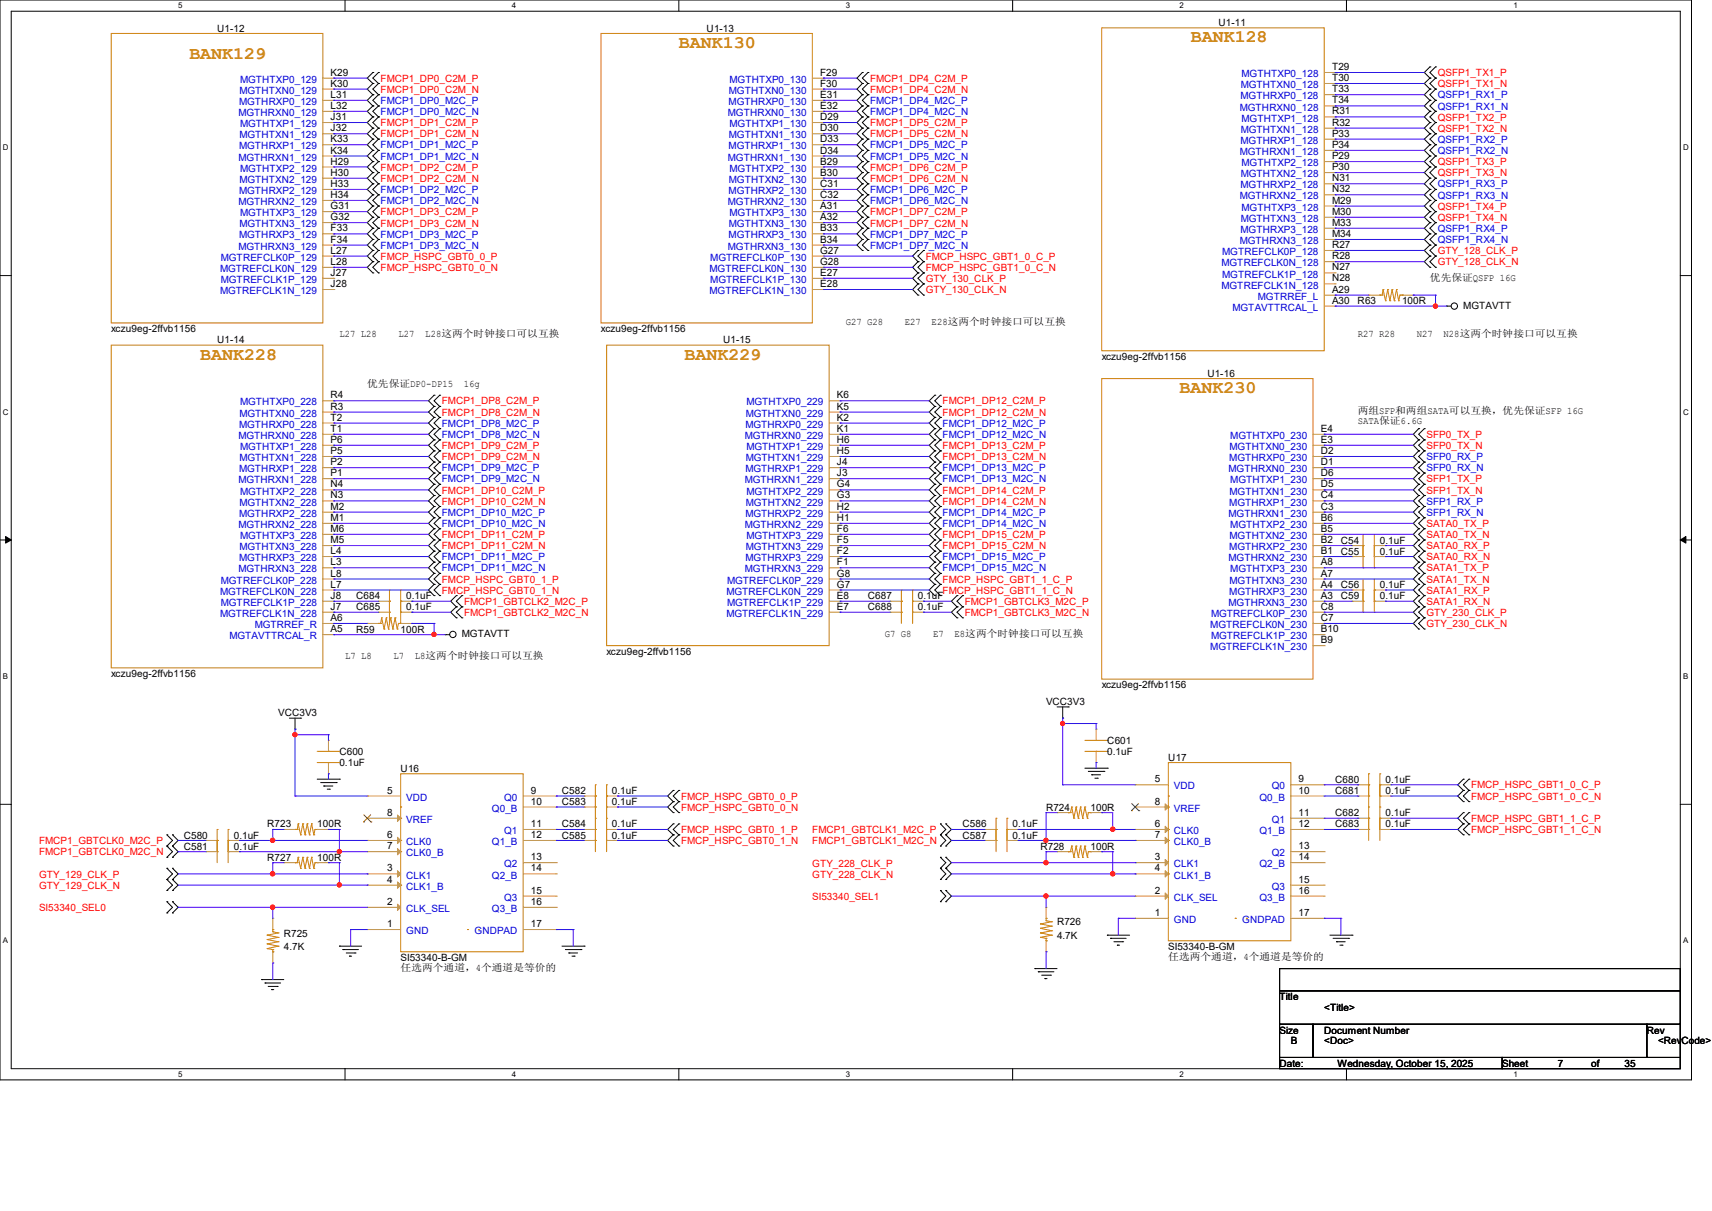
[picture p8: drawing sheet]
<svg xmlns="http://www.w3.org/2000/svg" width="297mm" height="210mm" viewBox="0 0 297 210" stroke-linecap="round" stroke-linejoin="round" font-family="sans-serif">
<defs><g id="words">
<g font-size="3" fill="#cc8006">
<text x="32.8" y="10.3">BANK129</text>
<text x="117.8" y="8.3">BANK130</text>
<text x="206.6" y="7.4">BANK128</text>
<text x="34.8" y="62.4">BANK228</text>
<text x="118.7" y="62.4">BANK229</text>
<text x="204.6" y="68.2">BANK230</text>
</g>
<g font-size="1.7">
<text x="37.7" y="5.5">U1-12</text>
<text x="122.6" y="5.5">U1-13</text>
<text x="211.4" y="4.5">U1-11</text>
<text x="57.4" y="17">L31</text>
<text x="57.4" y="15">K30</text>
<text x="57.4" y="13.1">K29</text>
<text x="142.3" y="17">E31</text>
<text x="142.3" y="15">F30</text>
<text x="142.3" y="13.1">F29</text>
<text x="231.1" y="17.9">T34</text>
<text x="231.1" y="16">T33</text>
<text x="231.1" y="14.1">T30</text>
<text x="231.1" y="12.1">T29</text>
<text x="57.4" y="18.9">L32</text>
<text x="57.4" y="22.8">J32</text>
<text x="57.4" y="20.8">J31</text>
<text x="142.3" y="18.9">E32</text>
<text x="142.3" y="22.8">D30</text>
<text x="142.3" y="20.8">D29</text>
<text x="231.1" y="23.7">P33</text>
<text x="231.1" y="21.8">R32</text>
<text x="231.1" y="19.9">R31</text>
<text x="57.4" y="26.6">K34</text>
<text x="57.4" y="24.7">K33</text>
<text x="57.4" y="28.5">H29</text>
<text x="142.3" y="26.6">D34</text>
<text x="142.3" y="24.7">D33</text>
<text x="142.3" y="28.5">B29</text>
<text x="231.1" y="25.7">P34</text>
<text x="231.1" y="29.5">P30</text>
<text x="231.1" y="27.6">P29</text>
<text x="57.4" y="34.3">H34</text>
<text x="57.4" y="32.4">H33</text>
<text x="57.4" y="30.5">H30</text>
<text x="142.3" y="34.3">C32</text>
<text x="142.3" y="32.4">C31</text>
<text x="142.3" y="30.5">B30</text>
<text x="231.1" y="33.4">N32</text>
<text x="231.1" y="31.5">N31</text>
<text x="231.1" y="35.3">M29</text>
<text x="57.4" y="40.1">F33</text>
<text x="57.4" y="38.2">G32</text>
<text x="57.4" y="36.3">G31</text>
<text x="142.3" y="40.1">B33</text>
<text x="142.3" y="38.2">A32</text>
<text x="142.3" y="36.3">A31</text>
<text x="231.1" y="41.1">M34</text>
<text x="231.1" y="39.2">M33</text>
<text x="231.1" y="37.3">M30</text>
<text x="57.4" y="45.9">L28</text>
<text x="57.4" y="44">L27</text>
<text x="57.4" y="47.8">J27</text>
<text x="57.4" y="42.1">F34</text>
<text x="142.3" y="45.9">G28</text>
<text x="142.3" y="44">G27</text>
<text x="142.3" y="47.8">E27</text>
<text x="142.3" y="42.1">B34</text>
<text x="231.1" y="45">R28</text>
<text x="231.1" y="43">R27</text>
<text x="231.1" y="46.9">N27</text>
<text x="57.4" y="49.8">J28</text>
<text x="142.3" y="49.8">E28</text>
<text x="231.1" y="48.8">N28</text>
<text x="231.1" y="50.8">A29</text>
<text x="231.1" y="52.7">A30</text>
<text x="235.5" y="52.8">R63</text>
<text x="243.2" y="52.8">100R</text>
<text x="248.1" y="48.7">优先保证QSFP 16G</text>
<text x="253.9" y="53.6">MGTAVTT</text>
<text x="19.3" y="57.6">xczu9eg-2ffvb1156</text>
<text x="37.7" y="59.5">U1-14</text>
<text x="58.9" y="58.4">L27 L28</text>
<text x="69.1" y="58.4">L27</text>
<text x="73.8" y="58.4">L28这两个时钟接口可以互换</text>
<text x="104.3" y="57.6">xczu9eg-2ffvb1156</text>
<text x="125.5" y="59.5">U1-15</text>
<text x="146.7" y="56.4">G27 G28</text>
<text x="157" y="56.4">E27</text>
<text x="161.6" y="56.4">E28这两个时钟接口可以互换</text>
<text x="235.5" y="58.4">R27 R28</text>
<text x="245.8" y="58.4">N27</text>
<text x="250.4" y="58.4">N28这两个时钟接口可以互换</text>
<text x="191.1" y="62.4">xczu9eg-2ffvb1156</text>
<text x="209.5" y="65.3">U1-16</text>
<text x="57.4" y="71">R3</text>
<text x="57.4" y="69.1">R4</text>
<text x="63.7" y="67.1">优先保证DP0-DP15</text>
<text x="80.5" y="67.1">16g</text>
<text x="145.2" y="71">K5</text>
<text x="145.2" y="69.1">K6</text>
<text x="235.5" y="71.9">两组SFP和两组SATA可以互换，优先保证SFP 16G</text>
<text x="57.4" y="74.9">T1</text>
<text x="57.4" y="72.9">T2</text>
<text x="57.4" y="76.8">P6</text>
<text x="145.2" y="74.9">K1</text>
<text x="145.2" y="72.9">K2</text>
<text x="145.2" y="76.8">H6</text>
<text x="229.1" y="76.8">E3</text>
<text x="229.1" y="74.9">E4</text>
<text x="235.5" y="73.6">SATA保证6.6G</text>
<text x="57.4" y="82.6">P1</text>
<text x="57.4" y="80.7">P2</text>
<text x="57.4" y="78.7">P5</text>
<text x="145.2" y="82.6">J3</text>
<text x="145.2" y="80.7">J4</text>
<text x="145.2" y="78.7">H5</text>
<text x="229.1" y="80.7">D1</text>
<text x="229.1" y="78.7">D2</text>
<text x="229.1" y="82.6">D6</text>
<text x="57.4" y="88.4">M2</text>
<text x="57.4" y="86.4">N3</text>
<text x="57.4" y="84.5">N4</text>
<text x="145.2" y="88.4">H2</text>
<text x="145.2" y="86.4">G3</text>
<text x="145.2" y="84.5">G4</text>
<text x="229.1" y="88.4">C3</text>
<text x="229.1" y="86.4">C4</text>
<text x="229.1" y="84.5">D5</text>
<text x="57.4" y="90.3">M1</text>
<text x="57.4" y="94.2">M5</text>
<text x="57.4" y="92.2">M6</text>
<text x="145.2" y="90.3">H1</text>
<text x="145.2" y="94.2">F5</text>
<text x="145.2" y="92.2">F6</text>
<text x="229.1" y="94.2">B2</text>
<text x="229.1" y="92.2">B5</text>
<text x="229.1" y="90.3">B6</text>
<text x="232.6" y="94.3">C54</text>
<text x="239.4" y="94.3">0.1uF</text>
<text x="57.4" y="101.9">L7</text>
<text x="57.4" y="100">L8</text>
<text x="57.4" y="98">L3</text>
<text x="57.4" y="96.1">L4</text>
<text x="145.2" y="101.9">G7</text>
<text x="145.2" y="100">G8</text>
<text x="145.2" y="98">F1</text>
<text x="145.2" y="96.1">F2</text>
<text x="229.1" y="96.1">B1</text>
<text x="229.1" y="101.9">A4</text>
<text x="229.1" y="100">A7</text>
<text x="229.1" y="98">A8</text>
<text x="232.6" y="96.2">C55</text>
<text x="239.4" y="96.2">0.1uF</text>
<text x="57.4" y="105.7">J7</text>
<text x="57.4" y="103.8">J8</text>
<text x="57.4" y="107.7">A6</text>
<text x="61.8" y="103.9">C684</text>
<text x="61.8" y="105.9">C685</text>
<text x="70.5" y="103.9">0.1uF</text>
<text x="70.5" y="105.9">0.1uF</text>
<text x="145.2" y="105.7">E7</text>
<text x="145.2" y="103.8">E8</text>
<text x="150.6" y="103.9">C687</text>
<text x="150.6" y="105.9">C688</text>
<text x="159.3" y="103.9">0.1uF</text>
<text x="159.3" y="105.9">0.1uF</text>
<text x="229.1" y="107.7">C7</text>
<text x="229.1" y="105.7">C8</text>
<text x="229.1" y="103.8">A3</text>
<text x="232.6" y="102">C56</text>
<text x="232.6" y="103.9">C59</text>
<text x="239.4" y="102">0.1uF</text>
<text x="239.4" y="103.9">0.1uF</text>
<text x="57.4" y="109.6">A5</text>
<text x="61.8" y="109.7">R59</text>
<text x="69.5" y="109.7">100R</text>
<text x="80.1" y="110.5">MGTAVTT</text>
<text x="105.2" y="113.6">xczu9eg-2ffvb1156</text>
<text x="153.5" y="110.5">G7 G8</text>
<text x="161.9" y="110.5">E7</text>
<text x="165.6" y="110.5">E8这两个时钟接口可以互换</text>
<text x="229.1" y="111.5">B9</text>
<text x="229.1" y="109.6">B10</text>
<text x="19.3" y="117.4">xczu9eg-2ffvb1156</text>
<text x="59.9" y="114.3">L7 L8</text>
<text x="68.2" y="114.3">L7</text>
<text x="72" y="114.3">L8这两个时钟接口可以互换</text>
<text x="191.1" y="119.4">xczu9eg-2ffvb1156</text>
<text x="48.3" y="124.2">VCC3V3</text>
<text x="181.5" y="122.3">VCC3V3</text>
<text x="58.9" y="131">C600</text>
<text x="192.1" y="129">C601</text>
<text x="192.1" y="131">0.1uF</text>
<text x="202.7" y="131.9">U17</text>
<text x="58.9" y="132.9">0.1uF</text>
<text x="67.2" y="137.6">5</text>
<text x="69.5" y="133.9">U16</text>
<text x="92.1" y="137.6">9</text>
<text x="97.5" y="137.7">C582</text>
<text x="106.2" y="137.7">0.1uF</text>
<text x="200.4" y="135.7">5</text>
<text x="225.3" y="135.7">9</text>
<text x="225.3" y="137.6">10</text>
<text x="231.6" y="137.7">C681</text>
<text x="231.6" y="135.8">C680</text>
<text x="240.4" y="137.7">0.1uF</text>
<text x="240.4" y="135.8">0.1uF</text>
<text x="46.4" y="143.5">R723</text>
<text x="55" y="143.5">100R</text>
<text x="67.2" y="141.5">8</text>
<text x="92.1" y="139.5">10</text>
<text x="92.1" y="143.4">11</text>
<text x="97.5" y="143.5">C584</text>
<text x="97.5" y="139.7">C583</text>
<text x="106.2" y="143.5">0.1uF</text>
<text x="106.2" y="139.7">0.1uF</text>
<text x="167" y="143.5">C586</text>
<text x="175.7" y="143.5">0.1uF</text>
<text x="181.5" y="140.6">R724</text>
<text x="189.2" y="140.6">100R</text>
<text x="200.4" y="143.4">6</text>
<text x="200.4" y="139.5">8</text>
<text x="225.3" y="141.5">11</text>
<text x="225.3" y="143.4">12</text>
<text x="231.6" y="141.6">C682</text>
<text x="231.6" y="143.5">C683</text>
<text x="240.4" y="141.6">0.1uF</text>
<text x="240.4" y="143.5">0.1uF</text>
<text x="31.9" y="145.5">C580</text>
<text x="31.9" y="147.4">C581</text>
<text x="40.6" y="145.5">0.1uF</text>
<text x="40.6" y="147.4">0.1uF</text>
<text x="46.4" y="149.3">R727</text>
<text x="55" y="149.3">100R</text>
<text x="67.2" y="145.3">6</text>
<text x="67.2" y="147.3">7</text>
<text x="92.1" y="145.3">12</text>
<text x="92.1" y="149.2">13</text>
<text x="97.5" y="145.5">C585</text>
<text x="106.2" y="145.5">0.1uF</text>
<text x="167" y="145.5">C587</text>
<text x="175.7" y="145.5">0.1uF</text>
<text x="180.5" y="147.4">R728</text>
<text x="189.2" y="147.4">100R</text>
<text x="200.4" y="149.2">3</text>
<text x="200.4" y="145.3">7</text>
<text x="225.3" y="147.3">13</text>
<text x="225.3" y="149.2">14</text>
<text x="67.2" y="151.1">3</text>
<text x="67.2" y="153.1">4</text>
<text x="92.1" y="151.1">14</text>
<text x="92.1" y="155">15</text>
<text x="200.4" y="155">2</text>
<text x="200.4" y="151.1">4</text>
<text x="225.3" y="153.1">15</text>
<text x="225.3" y="155">16</text>
<text x="67.2" y="160.8">1</text>
<text x="67.2" y="156.9">2</text>
<text x="92.1" y="156.9">16</text>
<text x="92.1" y="160.8">17</text>
<text x="183.4" y="160.5">R726</text>
<text x="200.4" y="158.8">1</text>
<text x="225.3" y="158.8">17</text>
<text x="49.2" y="164.8">4.7K</text>
<text x="49.2" y="162.4">R725</text>
<text x="69.5" y="166.7">SI53340-B-GM</text>
<text x="183.4" y="162.8">4.7K</text>
<text x="202.7" y="164.8">SI53340-B-GM</text>
<text x="202.7" y="166.5">任选两个通道，4个通道是等价的</text>
<text x="69.5" y="168.4">任选两个通道，4个通道是等价的</text>
<text x="222" y="173.4">Title</text>
<text x="222" y="179.2">Size</text>
<text x="229.7" y="175.3">&lt;Title&gt;</text>
<text x="229.7" y="179.2">Document Number</text>
<text x="285.7" y="179.2">Rev</text>
<text x="222" y="185">Date:</text>
<text x="223.9" y="181.1">B</text>
<text x="229.7" y="181.1">&lt;Doc&gt;</text>
<text x="232.1" y="185">Wednesday, October 15, 2025</text>
<text x="260.6" y="185">Sheet</text>
<text x="270.2" y="185">7</text>
<text x="276" y="185">of</text>
<text x="281.8" y="185">35</text>
<text x="287.7" y="181.1">&lt;RevCode&gt;</text>
</g>
<g font-size="1.7" fill="#00c">
<text x="41.5" y="16.3">MGTHTXN0_129</text>
<text x="41.7" y="14.4">MGTHTXP0_129</text>
<text x="126.4" y="16.3">MGTHTXN0_130</text>
<text x="126.6" y="14.4">MGTHTXP0_130</text>
<text x="215.2" y="17.2">MGTHRXP0_128</text>
<text x="215.3" y="15.3">MGTHTXN0_128</text>
<text x="215.4" y="13.4">MGTHTXP0_128</text>
<text x="41.4" y="20.1">MGTHRXN0_129</text>
<text x="41.5" y="18.2">MGTHRXP0_129</text>
<text x="41.7" y="22.1">MGTHTXP1_129</text>
<text x="126.3" y="20.1">MGTHRXN0_130</text>
<text x="126.4" y="18.2">MGTHRXP0_130</text>
<text x="126.6" y="22.1">MGTHTXP1_130</text>
<text x="215.1" y="19.2">MGTHRXN0_128</text>
<text x="215.3" y="23">MGTHTXN1_128</text>
<text x="215.4" y="21.1">MGTHTXP1_128</text>
<text x="41.4" y="27.9">MGTHRXN1_129</text>
<text x="41.5" y="25.9">MGTHRXP1_129</text>
<text x="41.5" y="24">MGTHTXN1_129</text>
<text x="41.7" y="29.8">MGTHTXP2_129</text>
<text x="126.3" y="27.9">MGTHRXN1_130</text>
<text x="126.4" y="25.9">MGTHRXP1_130</text>
<text x="126.4" y="24">MGTHTXN1_130</text>
<text x="126.6" y="29.8">MGTHTXP2_130</text>
<text x="215.1" y="26.9">MGTHRXN1_128</text>
<text x="215.2" y="24.9">MGTHRXP1_128</text>
<text x="215.4" y="28.8">MGTHTXP2_128</text>
<text x="41.4" y="35.6">MGTHRXN2_129</text>
<text x="41.5" y="33.7">MGTHRXP2_129</text>
<text x="41.5" y="31.7">MGTHTXN2_129</text>
<text x="126.3" y="35.6">MGTHRXN2_130</text>
<text x="126.4" y="33.7">MGTHRXP2_130</text>
<text x="126.4" y="31.7">MGTHTXN2_130</text>
<text x="215.1" y="34.6">MGTHRXN2_128</text>
<text x="215.2" y="32.7">MGTHRXP2_128</text>
<text x="215.3" y="30.7">MGTHTXN2_128</text>
<text x="41.5" y="41.4">MGTHRXP3_129</text>
<text x="41.5" y="39.4">MGTHTXN3_129</text>
<text x="41.7" y="37.5">MGTHTXP3_129</text>
<text x="126.4" y="41.4">MGTHRXP3_130</text>
<text x="126.4" y="39.4">MGTHTXN3_130</text>
<text x="126.6" y="37.5">MGTHTXP3_130</text>
<text x="215.2" y="40.4">MGTHRXP3_128</text>
<text x="215.3" y="38.5">MGTHTXN3_128</text>
<text x="215.4" y="36.5">MGTHTXP3_128</text>
<text x="38.2" y="47.2">MGTREFCLK0N_129</text>
<text x="38.3" y="45.2">MGTREFCLK0P_129</text>
<text x="41.4" y="43.3">MGTHRXN3_129</text>
<text x="123.1" y="47.2">MGTREFCLK0N_130</text>
<text x="123.2" y="45.2">MGTREFCLK0P_130</text>
<text x="126.3" y="43.3">MGTHRXN3_130</text>
<text x="211.9" y="46.2">MGTREFCLK0N_128</text>
<text x="212" y="44.2">MGTREFCLK0P_128</text>
<text x="215.1" y="42.3">MGTHRXN3_128</text>
<text x="38.2" y="51">MGTREFCLK1N_129</text>
<text x="38.3" y="49.1">MGTREFCLK1P_129</text>
<text x="123.1" y="51">MGTREFCLK1N_130</text>
<text x="123.2" y="49.1">MGTREFCLK1P_130</text>
<text x="211.9" y="50">MGTREFCLK1N_128</text>
<text x="212" y="48.1">MGTREFCLK1P_128</text>
<text x="213.8" y="53.9">MGTAVTTRCAL_L</text>
<text x="218.2" y="52">MGTRREF_L</text>
<text x="41.7" y="70.3">MGTHTXP0_228</text>
<text x="129.5" y="70.3">MGTHTXP0_229</text>
<text x="41.4" y="76.1">MGTHRXN0_228</text>
<text x="41.5" y="74.2">MGTHRXP0_228</text>
<text x="41.5" y="72.3">MGTHTXN0_228</text>
<text x="129.2" y="76.1">MGTHRXN0_229</text>
<text x="129.3" y="74.2">MGTHRXP0_229</text>
<text x="129.4" y="72.3">MGTHTXN0_229</text>
<text x="213.4" y="76.1">MGTHTXP0_230</text>
<text x="41.4" y="83.8">MGTHRXN1_228</text>
<text x="41.5" y="81.9">MGTHRXP1_228</text>
<text x="41.5" y="80">MGTHTXN1_228</text>
<text x="41.7" y="78">MGTHTXP1_228</text>
<text x="129.2" y="83.8">MGTHRXN1_229</text>
<text x="129.3" y="81.9">MGTHRXP1_229</text>
<text x="129.4" y="80">MGTHTXN1_229</text>
<text x="129.5" y="78">MGTHTXP1_229</text>
<text x="213.1" y="81.9">MGTHRXN0_230</text>
<text x="213.3" y="80">MGTHRXP0_230</text>
<text x="213.3" y="78">MGTHTXN0_230</text>
<text x="213.4" y="83.8">MGTHTXP1_230</text>
<text x="41.5" y="89.6">MGTHRXP2_228</text>
<text x="41.5" y="87.7">MGTHTXN2_228</text>
<text x="41.7" y="85.8">MGTHTXP2_228</text>
<text x="129.3" y="89.6">MGTHRXP2_229</text>
<text x="129.4" y="87.7">MGTHTXN2_229</text>
<text x="129.5" y="85.8">MGTHTXP2_229</text>
<text x="213.1" y="89.6">MGTHRXN1_230</text>
<text x="213.3" y="87.7">MGTHRXP1_230</text>
<text x="213.3" y="85.8">MGTHTXN1_230</text>
<text x="41.4" y="91.6">MGTHRXN2_228</text>
<text x="41.5" y="95.4">MGTHTXN3_228</text>
<text x="41.7" y="93.5">MGTHTXP3_228</text>
<text x="129.2" y="91.6">MGTHRXN2_229</text>
<text x="129.4" y="95.4">MGTHTXN3_229</text>
<text x="129.5" y="93.5">MGTHTXP3_229</text>
<text x="213.3" y="95.4">MGTHRXP2_230</text>
<text x="213.3" y="93.5">MGTHTXN2_230</text>
<text x="213.4" y="91.6">MGTHTXP2_230</text>
<text x="38.3" y="101.2">MGTREFCLK0P_228</text>
<text x="41.4" y="99.3">MGTHRXN3_228</text>
<text x="41.5" y="97.3">MGTHRXP3_228</text>
<text x="126.1" y="101.2">MGTREFCLK0P_229</text>
<text x="129.2" y="99.3">MGTHRXN3_229</text>
<text x="129.3" y="97.3">MGTHRXP3_229</text>
<text x="213.1" y="97.3">MGTHRXN2_230</text>
<text x="213.3" y="101.2">MGTHTXN3_230</text>
<text x="213.4" y="99.3">MGTHTXP3_230</text>
<text x="38.2" y="103.1">MGTREFCLK0N_228</text>
<text x="38.2" y="107">MGTREFCLK1N_228</text>
<text x="38.3" y="105.1">MGTREFCLK1P_228</text>
<text x="126" y="103.1">MGTREFCLK0N_229</text>
<text x="126" y="107">MGTREFCLK1N_229</text>
<text x="126.1" y="105.1">MGTREFCLK1P_229</text>
<text x="210.1" y="107">MGTREFCLK0P_230</text>
<text x="213.1" y="105.1">MGTHRXN3_230</text>
<text x="213.3" y="103.1">MGTHRXP3_230</text>
<text x="39.8" y="110.9">MGTAVTTRCAL_R</text>
<text x="44.2" y="108.9">MGTRREF_R</text>
<text x="210" y="108.9">MGTREFCLK0N_230</text>
<text x="210" y="112.8">MGTREFCLK1N_230</text>
<text x="210.1" y="110.9">MGTREFCLK1P_230</text>
<text x="203.7" y="136.9">VDD</text>
<text x="220.6" y="136.9">Q0</text>
<text x="70.5" y="138.8">VDD</text>
<text x="70.5" y="142.7">VREF</text>
<text x="85.3" y="140.8">Q0_B</text>
<text x="87.5" y="138.8">Q0</text>
<text x="203.7" y="140.8">VREF</text>
<text x="218.5" y="138.8">Q0_B</text>
<text x="220.6" y="142.7">Q1</text>
<text x="70.5" y="146.6">CLK0</text>
<text x="70.5" y="148.5">CLK0_B</text>
<text x="85.3" y="146.6">Q1_B</text>
<text x="87.5" y="144.6">Q1</text>
<text x="203.7" y="144.6">CLK0</text>
<text x="203.7" y="146.6">CLK0_B</text>
<text x="218.5" y="144.6">Q1_B</text>
<text x="220.6" y="148.5">Q2</text>
<text x="70.5" y="152.4">CLK1</text>
<text x="70.5" y="154.3">CLK1_B</text>
<text x="85.3" y="152.4">Q2_B</text>
<text x="87.5" y="150.4">Q2</text>
<text x="203.7" y="150.4">CLK1</text>
<text x="203.7" y="152.4">CLK1_B</text>
<text x="218.5" y="150.4">Q2_B</text>
<text x="220.6" y="154.3">Q3</text>
<text x="70.5" y="158.2">CLK_SEL</text>
<text x="85.3" y="158.2">Q3_B</text>
<text x="87.5" y="156.2">Q3</text>
<text x="203.7" y="160.1">GND</text>
<text x="203.7" y="156.2">CLK_SEL</text>
<text x="215.5" y="160.1">GNDPAD</text>
<text x="218.5" y="156.2">Q3_B</text>
<text x="70.5" y="162">GND</text>
<text x="82.3" y="162">GNDPAD</text>
</g>
<g font-size="1.7" fill="#f00">
<text x="66" y="14.2">FMCP1_DP0_C2M_P</text>
<text x="66" y="16.1">FMCP1_DP0_C2M_N</text>
<text x="151" y="14.2">FMCP1_DP4_C2M_P</text>
<text x="151" y="16.1">FMCP1_DP4_C2M_N</text>
<text x="249.4" y="13.2">QSFP1_TX1_P</text>
<text x="249.4" y="15.2">QSFP1_TX1_N</text>
<text x="66" y="21.9">FMCP1_DP1_C2M_P</text>
<text x="66" y="23.8">FMCP1_DP1_C2M_N</text>
<text x="151" y="21.9">FMCP1_DP5_C2M_P</text>
<text x="151" y="23.8">FMCP1_DP5_C2M_N</text>
<text x="249.4" y="20.9">QSFP1_TX2_P</text>
<text x="249.4" y="22.9">QSFP1_TX2_N</text>
<text x="66" y="29.6">FMCP1_DP2_C2M_P</text>
<text x="151" y="29.6">FMCP1_DP6_C2M_P</text>
<text x="249.4" y="28.7">QSFP1_TX3_P</text>
<text x="66" y="31.5">FMCP1_DP2_C2M_N</text>
<text x="151" y="31.5">FMCP1_DP6_C2M_N</text>
<text x="249.4" y="30.6">QSFP1_TX3_N</text>
<text x="66" y="37.3">FMCP1_DP3_C2M_P</text>
<text x="66" y="39.3">FMCP1_DP3_C2M_N</text>
<text x="151" y="37.3">FMCP1_DP7_C2M_P</text>
<text x="151" y="39.3">FMCP1_DP7_C2M_N</text>
<text x="249.4" y="36.4">QSFP1_TX4_P</text>
<text x="249.4" y="38.3">QSFP1_TX4_N</text>
<text x="66" y="45">FMCP_HSPC_GBT0_0_P</text>
<text x="66" y="47">FMCP_HSPC_GBT0_0_N</text>
<text x="160.6" y="45">FMCP_HSPC_GBT1_0_C_P</text>
<text x="160.6" y="47">FMCP_HSPC_GBT1_0_C_N</text>
<text x="249.4" y="44.1">GTY_128_CLK_P</text>
<text x="249.4" y="46">GTY_128_CLK_N</text>
<text x="160.6" y="48.9">GTY_130_CLK_P</text>
<text x="160.6" y="50.8">GTY_130_CLK_N</text>
<text x="76.7" y="70.1">FMCP1_DP8_C2M_P</text>
<text x="163.5" y="70.1">FMCP1_DP12_C2M_P</text>
<text x="76.7" y="72.1">FMCP1_DP8_C2M_N</text>
<text x="76.7" y="77.9">FMCP1_DP9_C2M_P</text>
<text x="163.5" y="72.1">FMCP1_DP12_C2M_N</text>
<text x="163.5" y="77.9">FMCP1_DP13_C2M_P</text>
<text x="247.5" y="75.9">SFP0_TX_P</text>
<text x="247.5" y="77.9">SFP0_TX_N</text>
<text x="76.7" y="79.8">FMCP1_DP9_C2M_N</text>
<text x="163.5" y="79.8">FMCP1_DP13_C2M_N</text>
<text x="247.5" y="83.6">SFP1_TX_P</text>
<text x="76.7" y="85.6">FMCP1_DP10_C2M_P</text>
<text x="76.7" y="87.5">FMCP1_DP10_C2M_N</text>
<text x="163.5" y="85.6">FMCP1_DP14_C2M_P</text>
<text x="163.5" y="87.5">FMCP1_DP14_C2M_N</text>
<text x="247.5" y="85.6">SFP1_TX_N</text>
<text x="76.7" y="93.3">FMCP1_DP11_C2M_P</text>
<text x="76.7" y="95.2">FMCP1_DP11_C2M_N</text>
<text x="163.5" y="93.3">FMCP1_DP15_C2M_P</text>
<text x="163.5" y="95.2">FMCP1_DP15_C2M_N</text>
<text x="247.5" y="91.4">SATA0_TX_P</text>
<text x="247.5" y="93.3">SATA0_TX_N</text>
<text x="247.5" y="95.2">SATA0_RX_P</text>
<text x="76.7" y="101">FMCP_HSPC_GBT0_1_P</text>
<text x="163.5" y="101">FMCP_HSPC_GBT1_1_C_P</text>
<text x="247.5" y="97.2">SATA0_RX_N</text>
<text x="247.5" y="99.1">SATA1_TX_P</text>
<text x="247.5" y="101">SATA1_TX_N</text>
<text x="76.7" y="103">FMCP_HSPC_GBT0_1_N</text>
<text x="80.5" y="104.9">FMCP1_GBTCLK2_M2C_P</text>
<text x="80.5" y="106.8">FMCP1_GBTCLK2_M2C_N</text>
<text x="163.5" y="103">FMCP_HSPC_GBT1_1_C_N</text>
<text x="167.4" y="104.9">FMCP1_GBTCLK3_M2C_P</text>
<text x="167.4" y="106.8">FMCP1_GBTCLK3_M2C_N</text>
<text x="247.5" y="106.8">GTY_230_CLK_P</text>
<text x="247.5" y="103">SATA1_RX_P</text>
<text x="247.5" y="104.9">SATA1_RX_N</text>
<text x="247.5" y="108.8">GTY_230_CLK_N</text>
<text x="255.2" y="136.7">FMCP_HSPC_GBT1_0_C_P</text>
<text x="118.1" y="138.7">FMCP_HSPC_GBT0_0_P</text>
<text x="118.1" y="140.6">FMCP_HSPC_GBT0_0_N</text>
<text x="255.2" y="138.7">FMCP_HSPC_GBT1_0_C_N</text>
<text x="255.2" y="142.5">FMCP_HSPC_GBT1_1_C_P</text>
<text x="6.8" y="146.4">FMCP1_GBTCLK0_M2C_P</text>
<text x="6.8" y="148.3">FMCP1_GBTCLK0_M2C_N</text>
<text x="118.1" y="144.5">FMCP_HSPC_GBT0_1_P</text>
<text x="118.1" y="146.4">FMCP_HSPC_GBT0_1_N</text>
<text x="140.9" y="144.5">FMCP1_GBTCLK1_M2C_P</text>
<text x="140.9" y="146.4">FMCP1_GBTCLK1_M2C_N</text>
<text x="255.2" y="144.5">FMCP_HSPC_GBT1_1_C_N</text>
<text x="6.8" y="152.2">GTY_129_CLK_P</text>
<text x="6.8" y="154.1">GTY_129_CLK_N</text>
<text x="140.9" y="150.3">GTY_228_CLK_P</text>
<text x="140.9" y="152.2">GTY_228_CLK_N</text>
<text x="6.8" y="158">SI53340_SEL0</text>
<text x="140.9" y="156">SI53340_SEL1</text>
</g>
<g font-size="1.7" fill="#00f">
<text x="249.4" y="17.1">QSFP1_RX1_P</text>
<text x="66" y="18">FMCP1_DP0_M2C_P</text>
<text x="66" y="20">FMCP1_DP0_M2C_N</text>
<text x="151" y="18">FMCP1_DP4_M2C_P</text>
<text x="151" y="20">FMCP1_DP4_M2C_N</text>
<text x="249.4" y="19">QSFP1_RX1_N</text>
<text x="66" y="25.7">FMCP1_DP1_M2C_P</text>
<text x="66" y="27.7">FMCP1_DP1_M2C_N</text>
<text x="151" y="25.7">FMCP1_DP5_M2C_P</text>
<text x="151" y="27.7">FMCP1_DP5_M2C_N</text>
<text x="249.4" y="24.8">QSFP1_RX2_P</text>
<text x="249.4" y="26.7">QSFP1_RX2_N</text>
<text x="66" y="33.5">FMCP1_DP2_M2C_P</text>
<text x="66" y="35.4">FMCP1_DP2_M2C_N</text>
<text x="151" y="33.5">FMCP1_DP6_M2C_P</text>
<text x="151" y="35.4">FMCP1_DP6_M2C_N</text>
<text x="249.4" y="32.5">QSFP1_RX3_P</text>
<text x="249.4" y="34.5">QSFP1_RX3_N</text>
<text x="66" y="41.2">FMCP1_DP3_M2C_P</text>
<text x="151" y="41.2">FMCP1_DP7_M2C_P</text>
<text x="249.4" y="40.2">QSFP1_RX4_P</text>
<text x="66" y="43.1">FMCP1_DP3_M2C_N</text>
<text x="151" y="43.1">FMCP1_DP7_M2C_N</text>
<text x="249.4" y="42.2">QSFP1_RX4_N</text>
<text x="76.7" y="74">FMCP1_DP8_M2C_P</text>
<text x="76.7" y="75.9">FMCP1_DP8_M2C_N</text>
<text x="163.5" y="74">FMCP1_DP12_M2C_P</text>
<text x="163.5" y="75.9">FMCP1_DP12_M2C_N</text>
<text x="76.7" y="81.7">FMCP1_DP9_M2C_P</text>
<text x="76.7" y="83.6">FMCP1_DP9_M2C_N</text>
<text x="163.5" y="81.7">FMCP1_DP13_M2C_P</text>
<text x="163.5" y="83.6">FMCP1_DP13_M2C_N</text>
<text x="247.5" y="79.8">SFP0_RX_P</text>
<text x="247.5" y="81.7">SFP0_RX_N</text>
<text x="76.7" y="89.4">FMCP1_DP10_M2C_P</text>
<text x="163.5" y="89.4">FMCP1_DP14_M2C_P</text>
<text x="247.5" y="87.5">SFP1_RX_P</text>
<text x="247.5" y="89.4">SFP1_RX_N</text>
<text x="76.7" y="91.4">FMCP1_DP10_M2C_N</text>
<text x="163.5" y="91.4">FMCP1_DP14_M2C_N</text>
<text x="76.7" y="97.2">FMCP1_DP11_M2C_P</text>
<text x="76.7" y="99.1">FMCP1_DP11_M2C_N</text>
<text x="163.5" y="97.2">FMCP1_DP15_M2C_P</text>
<text x="163.5" y="99.1">FMCP1_DP15_M2C_N</text>
</g>
<g font-size="1.4">
<text x="30.9" y="1.4">5</text>
<text x="88.8" y="1.4">4</text>
<text x="146.7" y="1.4">3</text>
<text x="204.6" y="1.4">2</text>
<text x="262.6" y="1.4">1</text>
<text x=".5" y="26.1">D</text>
<text x="292" y="26.1">D</text>
<text x=".5" y="71.9">C</text>
<text x="292" y="71.9">C</text>
<text x=".5" y="117.8">B</text>
<text x="292" y="117.8">B</text>
<text x=".5" y="163.6">A</text>
<text x="292" y="163.6">A</text>
<text x="30.9" y="186.8">5</text>
<text x="88.8" y="186.8">4</text>
<text x="146.7" y="186.8">3</text>
<text x="204.6" y="186.8">2</text>
<text x="262.6" y="186.8">1</text>
</g>
</g></defs>
<path d="M0 0h293.5v187.3h-293.5zM1.9 1.9h289.6v183.4h-289.6z" fill="none" stroke="#000" stroke-width=".17"/>
<g fill="#fff">
<path d="M30.9 .2h.8v1.5h-.8z"/>
<path d="M30.9 185.5h.8v1.6h-.8z"/>
</g>
<path d="M59.9 0v1.9M59.9 185.3v2" fill="none" stroke="#000" stroke-width=".17"/>
<g fill="#fff">
<path d="M88.8 .2h.8v1.5h-.8z"/>
<path d="M88.8 185.5h.8v1.6h-.8z"/>
</g>
<path d="M117.8 0v1.9M117.8 185.3v2" fill="none" stroke="#000" stroke-width=".17"/>
<g fill="#fff">
<path d="M146.7 .2h.8v1.5h-.8z"/>
<path d="M146.7 185.5h.8v1.6h-.8z"/>
</g>
<path d="M175.7 0v1.9M175.7 185.3v2" fill="none" stroke="#000" stroke-width=".17"/>
<g fill="#fff">
<path d="M204.6 .2h.8v1.5h-.8z"/>
<path d="M204.6 185.5h.8v1.6h-.8z"/>
</g>
<path d="M233.6 0v1.9M233.6 185.3v2" fill="none" stroke="#000" stroke-width=".17"/>
<g fill="#fff">
<path d="M262.6 .2h.7v1.5h-.7z"/>
<path d="M262.6 185.5h.7v1.6h-.7z"/>
<path d="M.5 24.8h1v1.6h-1z"/>
<path d="M292 24.8h1v1.6h-1z"/>
<path d="M.5 70.7h1v1.5h-1z"/>
<path d="M292 70.7h1v1.5h-1z"/>
</g>
<path d="M0 47.8h1.9M291.5 47.8h2" fill="none" stroke="#000" stroke-width=".17"/>
<g fill="#fff">
<path d="M.5 116.5h.9v1.6h-.9z"/>
<path d="M292 116.5h.9v1.6h-.9z"/>
</g>
<path d="M0 93.6h1.9M291.5 93.6h2" fill="none" stroke="#000" stroke-width=".17"/>
<path d="M1 93l.9 .6-.9 .6zM291.5 93.6l1-.6v1.2z" fill="#000" stroke="#000" stroke-width=".17"/>
<g fill="#fff">
<path d="M.5 162.4h.9v1.5h-.9z"/>
<path d="M292 162.4h.9v1.5h-.9z"/>
</g>
<g fill="none" stroke="#000" stroke-width=".17">
<path d="M64.7 12.6h.1M64.7 14.5h.1M64.7 16.4h.1M64.7 18.4h.1M64.7 12.6l-1 .9 1 1M64.7 14.5l-1 1 1 .9M64.7 16.4l-1 1 1 1M64.7 18.4l-1 .9 1 1M65.7 14.5h.1M65.7 12.6h.1M65.7 16.4h.1M65.7 18.4h.1"/>
<path d="M65.7 12.6l-1 .9 1 1M65.7 14.5l-1 1 1 .9M65.7 16.4l-1 1 1 1M65.7 18.4l-1 .9 1 1M149.6 12.6h.1M149.6 14.5h.1M149.6 16.4h.1M149.6 18.4h.1M149.6 18.4l-.9 .9 .9 1M149.6 12.6l-.9 .9 .9 1M149.6 14.5l-.9 1 .9 .9M149.6 16.4l-.9 1 .9 1"/>
<path d="M150.6 14.5h.1M150.6 12.6h.1M150.6 16.4h.1M150.6 18.4h.1M150.6 12.6l-1 .9 1 1M150.6 16.4l-1 1 1 1M150.6 14.5l-1 1 1 .9M150.6 18.4l-1 .9 1 1M248.1 11.6h.1M248.1 13.5h.1M248.1 15.5h.1M248.1 19.3h.1"/>
<path d="M248.1 17.4h.1M248.1 11.6l-1 1 1 .9M248.1 13.5l-1 1 1 1M248.1 19.3l-1 1 1 1M248.1 15.5l-1 .9 1 1M248.1 17.4l-1 1 1 .9M249 13.5h.1M249 11.6h.1M249 15.5h.1M249 19.3h.1M249 17.4h.1M249 11.6l-.9 1 .9 .9"/>
<path d="M249 13.5l-.9 1 .9 1M249 19.3l-.9 1 .9 1M249 15.5l-.9 .9 .9 1M249 17.4l-.9 1 .9 .9M64.7 20.3h.1M64.7 22.2h.1M64.7 24.1h.1M64.7 26.1h.1M64.7 28h.1M64.7 29.9h.1M64.7 31.9h.1M64.7 33.8h.1"/>
<path d="M64.7 35.7h.1M64.7 37.7h.1M64.7 39.6h.1M64.7 20.3l-1 1 1 .9M64.7 22.2l-1 1 1 .9M64.7 24.1l-1 1 1 1M64.7 26.1l-1 1 1 .9M64.7 28l-1 1 1 .9M64.7 29.9l-1 1 1 1M64.7 31.9l-1 1 1 .9M64.7 33.8l-1 1 1 .9M64.7 35.7l-1 1 1 1"/>
<path d="M64.7 37.7l-1 .9 1 1M64.7 39.6l-1 1 1 .9M65.7 20.3h.1M65.7 22.2h.1M65.7 24.1h.1M65.7 26.1h.1M65.7 28h.1M65.7 29.9h.1M65.7 31.9h.1M65.7 33.8h.1M65.7 35.7h.1M65.7 37.7h.1"/>
<path d="M65.7 39.6h.1M65.7 20.3l-1 1 1 .9M65.7 22.2l-1 1 1 .9M65.7 24.1l-1 1 1 1M65.7 26.1l-1 1 1 .9M65.7 28l-1 1 1 .9M65.7 29.9l-1 1 1 1M65.7 31.9l-1 1 1 .9M65.7 33.8l-1 1 1 .9M65.7 35.7l-1 1 1 1M65.7 37.7l-1 .9 1 1M65.7 39.6l-1 1 1 .9"/>
<path d="M149.6 20.3h.1M149.6 22.2h.1M149.6 24.1h.1M149.6 26.1h.1M149.6 28h.1M149.6 29.9h.1M149.6 31.9h.1M149.6 33.8h.1M149.6 35.7h.1M149.6 37.7h.1M149.6 39.6h.1M149.6 28l-.9 1 .9 .9"/>
<path d="M149.6 20.3l-.9 1 .9 .9M149.6 22.2l-.9 1 .9 .9M149.6 24.1l-.9 1 .9 1M149.6 26.1l-.9 1 .9 .9M149.6 29.9l-.9 1 .9 1M149.6 31.9l-.9 1 .9 .9M149.6 33.8l-.9 1 .9 .9M149.6 35.7l-.9 1 .9 1M149.6 37.7l-.9 .9 .9 1M149.6 39.6l-.9 1 .9 .9M150.6 20.3h.1M150.6 22.2h.1"/>
<path d="M150.6 24.1h.1M150.6 26.1h.1M150.6 28h.1M150.6 29.9h.1M150.6 31.9h.1M150.6 33.8h.1M150.6 35.7h.1M150.6 37.7h.1M150.6 39.6h.1M150.6 26.1l-1 1 1 .9M150.6 20.3l-1 1 1 .9M150.6 22.2l-1 1 1 .9"/>
<path d="M150.6 24.1l-1 1 1 1M150.6 28l-1 1 1 .9M150.6 29.9l-1 1 1 1M150.6 31.9l-1 1 1 .9M150.6 33.8l-1 1 1 .9M150.6 35.7l-1 1 1 1M150.6 37.7l-1 .9 1 1M150.6 39.6l-1 1 1 .9M248.1 21.3h.1M248.1 23.2h.1M248.1 27.1h.1M248.1 29h.1"/>
<path d="M248.1 30.9h.1M248.1 34.8h.1M248.1 36.7h.1M248.1 38.6h.1M248.1 25.1h.1M248.1 32.9h.1M248.1 21.3l-1 .9 1 1M248.1 27.1l-1 .9 1 1M248.1 29l-1 .9 1 1M248.1 34.8l-1 .9 1 1M248.1 36.7l-1 1 1 .9M248.1 23.2l-1 .9 1 1"/>
<path d="M248.1 25.1l-1 1 1 1M248.1 30.9l-1 1 1 1M248.1 32.9l-1 .9 1 1M248.1 38.6l-1 1 1 1M249 21.3h.1M249 23.2h.1M249 29h.1M249 27.1h.1M249 30.9h.1M249 36.7h.1M249 34.8h.1M249 38.6h.1"/>
<path d="M249 25.1h.1M249 32.9h.1M249 21.3l-.9 .9 .9 1M249 27.1l-.9 .9 .9 1M249 29l-.9 .9 .9 1M249 34.8l-.9 .9 .9 1M249 36.7l-.9 1 .9 .9M249 23.2l-.9 .9 .9 1M249 25.1l-.9 1 .9 1M249 30.9l-.9 1 .9 1M249 32.9l-.9 .9 .9 1M249 38.6l-.9 1 .9 1"/>
<path d="M64.7 41.5h.1M64.7 43.4h.1M64.7 45.4h.1M64.7 47.3h.1M64.7 41.5l-1 1 1 .9M64.7 43.4l-1 1 1 1M64.7 45.4l-1 1 1 .9M65.7 41.5h.1M65.7 43.4h.1M65.7 45.4h.1M65.7 47.3h.1M65.7 41.5l-1 1 1 .9"/>
<path d="M65.7 43.4l-1 1 1 1M65.7 45.4l-1 1 1 .9M149.6 41.5h.1M149.6 43.4h.1M149.6 41.5l-.9 1 .9 .9M150.6 41.5h.1M150.6 43.4h.1M150.6 41.5l-1 1 1 .9M159.3 43.4h.1M159.3 45.4h.1M159.3 47.3h.1M159.3 49.2h.1"/>
<path d="M159.3 51.2h.1M159.3 43.4l-1 1 1 1M159.3 45.4l-1 1 1 .9M159.3 47.3l-1 1 1 .9M159.3 49.2l-1 1 1 1M160.2 45.4h.1M160.2 43.4h.1M160.2 47.3h.1M160.2 49.2h.1M160.2 51.2h.1M160.2 43.4l-.9 1 .9 1M160.2 45.4l-.9 1 .9 .9"/>
<path d="M160.2 47.3l-.9 1 .9 .9M160.2 49.2l-.9 1 .9 1M248.1 42.5h.1M248.1 44.4h.1M248.1 46.4h.1M248.1 40.6h.1M248.1 42.5l-1 .9 1 1M248.1 44.4l-1 1 1 1M248.1 40.6l-1 .9 1 1M249 44.4h.1M249 42.5h.1M249 46.4h.1"/>
<path d="M249 40.6h.1M249 42.5l-.9 .9 .9 1M249 44.4l-.9 1 .9 1M249 40.6l-.9 .9 .9 1M251 53.1h.1M251 53.1h.8M75.3 68.5h.1M75.3 70.5h.1M75.3 72.4h.1M75.3 74.3h.1M75.3 76.3h.1M75.3 78.2h.1"/>
<path d="M75.3 68.5l-1 1 1 1M75.3 70.5l-1 1 1 .9M75.3 72.4l-1 1 1 .9M75.3 74.3l-1 1 1 1M75.3 76.3l-1 .9 1 1M75.3 78.2l-1 1 1 .9M76.3 70.5h.1M76.3 68.5h.1M76.3 72.4h.1M76.3 74.3h.1M76.3 76.3h.1M76.3 78.2h.1"/>
<path d="M76.3 68.5l-1 1 1 1M76.3 70.5l-1 1 1 .9M76.3 72.4l-1 1 1 .9M76.3 74.3l-1 1 1 1M76.3 76.3l-1 .9 1 1M76.3 78.2l-1 1 1 .9M162.2 68.5h.1M162.2 70.5h.1M162.2 72.4h.1M162.2 74.3h.1M162.2 76.3h.1M162.2 78.2h.1"/>
<path d="M162.2 68.5l-1 1 1 1M162.2 70.5l-1 1 1 .9M162.2 72.4l-1 1 1 .9M162.2 74.3l-1 1 1 1M162.2 76.3l-1 .9 1 1M162.2 78.2l-1 1 1 .9M163.2 70.5h.1M163.2 68.5h.1M163.2 72.4h.1M163.2 74.3h.1M163.2 76.3h.1M163.2 78.2h.1"/>
<path d="M163.2 68.5l-1 1 1 1M163.2 70.5l-1 1 1 .9M163.2 72.4l-1 1 1 .9M163.2 74.3l-1 1 1 1M163.2 76.3l-1 .9 1 1M163.2 78.2l-1 1 1 .9M246.1 74.3h.1M246.1 76.3h.1M246.1 78.2h.1M246.1 74.3l-.9 1 .9 1M246.1 76.3l-.9 .9 .9 1M246.1 78.2l-.9 1 .9 .9"/>
<path d="M247.1 76.3h.1M247.1 74.3h.1M247.1 78.2h.1M247.1 74.3l-1 1 1 1M247.1 76.3l-1 .9 1 1M247.1 78.2l-1 1 1 .9M75.3 80.1h.1M75.3 82h.1M75.3 84h.1M75.3 85.9h.1M75.3 87.8h.1M75.3 89.8h.1"/>
<path d="M75.3 91.7h.1M75.3 93.6h.1M75.3 95.6h.1M75.3 97.5h.1M75.3 99.4h.1M75.3 80.1l-1 1 1 .9M75.3 82l-1 1 1 1M75.3 84l-1 1 1 .9M75.3 85.9l-1 1 1 .9M75.3 87.8l-1 1 1 1M75.3 89.8l-1 1 1 .9M75.3 91.7l-1 1 1 .9"/>
<path d="M75.3 93.6l-1 1 1 1M75.3 95.6l-1 .9 1 1M75.3 97.5l-1 1 1 .9M75.3 99.4l-1 1 1 .9M76.3 80.1h.1M76.3 82h.1M76.3 84h.1M76.3 85.9h.1M76.3 87.8h.1M76.3 89.8h.1M76.3 91.7h.1M76.3 93.6h.1"/>
<path d="M76.3 95.6h.1M76.3 97.5h.1M76.3 99.4h.1M76.3 80.1l-1 1 1 .9M76.3 82l-1 1 1 1M76.3 84l-1 1 1 .9M76.3 85.9l-1 1 1 .9M76.3 87.8l-1 1 1 1M76.3 89.8l-1 1 1 .9M76.3 91.7l-1 1 1 .9M76.3 93.6l-1 1 1 1M76.3 95.6l-1 .9 1 1"/>
<path d="M76.3 97.5l-1 1 1 .9M76.3 99.4l-1 1 1 .9M162.2 80.1h.1M162.2 82h.1M162.2 84h.1M162.2 85.9h.1M162.2 87.8h.1M162.2 89.8h.1M162.2 91.7h.1M162.2 93.6h.1M162.2 95.6h.1M162.2 97.5h.1"/>
<path d="M162.2 99.4h.1M162.2 97.5l-1 1 1 .9M162.2 91.7l-1 1 1 .9M162.2 80.1l-1 1 1 .9M162.2 82l-1 1 1 1M162.2 84l-1 1 1 .9M162.2 85.9l-1 1 1 .9M162.2 87.8l-1 1 1 1M162.2 89.8l-1 1 1 .9M162.2 93.6l-1 1 1 1M162.2 95.6l-1 .9 1 1M162.2 99.4l-1 1 1 .9"/>
<path d="M163.2 80.1h.1M163.2 82h.1M163.2 84h.1M163.2 85.9h.1M163.2 87.8h.1M163.2 89.8h.1M163.2 91.7h.1M163.2 93.6h.1M163.2 95.6h.1M163.2 97.5h.1M163.2 99.4h.1M163.2 97.5l-1 1 1 .9"/>
<path d="M163.2 91.7l-1 1 1 .9M163.2 80.1l-1 1 1 .9M163.2 82l-1 1 1 1M163.2 84l-1 1 1 .9M163.2 85.9l-1 1 1 .9M163.2 87.8l-1 1 1 1M163.2 89.8l-1 1 1 .9M163.2 93.6l-1 1 1 1M163.2 95.6l-1 .9 1 1M163.2 99.4l-1 1 1 .9M246.1 82h.1M246.1 84h.1"/>
<path d="M246.1 85.9h.1M246.1 89.8h.1M246.1 91.7h.1M246.1 93.6h.1M246.1 80.1h.1M246.1 87.8h.1M246.1 95.6h.1M246.1 97.5h.1M246.1 99.4h.1M246.1 82l-.9 1 .9 1M246.1 84l-.9 1 .9 .9M246.1 89.8l-.9 1 .9 .9"/>
<path d="M246.1 91.7l-.9 1 .9 .9M246.1 80.1l-.9 1 .9 .9M246.1 85.9l-.9 1 .9 .9M246.1 87.8l-.9 1 .9 1M246.1 93.6l-.9 1 .9 1M246.1 95.6l-.9 .9 .9 1M246.1 97.5l-.9 1 .9 .9M246.1 99.4l-.9 1 .9 .9M247.1 84h.1M247.1 82h.1M247.1 85.9h.1M247.1 91.7h.1"/>
<path d="M247.1 89.8h.1M247.1 93.6h.1M247.1 80.1h.1M247.1 87.8h.1M247.1 95.6h.1M247.1 97.5h.1M247.1 99.4h.1M247.1 82l-1 1 1 1M247.1 84l-1 1 1 .9M247.1 89.8l-1 1 1 .9M247.1 91.7l-1 1 1 .9M247.1 80.1l-1 1 1 .9"/>
<path d="M247.1 85.9l-1 1 1 .9M247.1 87.8l-1 1 1 1M247.1 93.6l-1 1 1 1M247.1 95.6l-1 .9 1 1M247.1 97.5l-1 1 1 .9M247.1 99.4l-1 1 1 .9M75.3 101.3h.1M75.3 103.3h.1M75.3 101.3l-1 1 1 1M76.3 101.3h.1M76.3 103.3h.1M76.3 101.3l-1 1 1 1"/>
<path d="M77.2 110.1h.1M77.2 110.1h.8M79.2 103.3h.1M79.2 105.2h.1M79.2 107.1h.1M79.2 103.3l-1 1 1 .9M79.2 105.2l-1 1 1 .9M80.1 105.2h.1M80.1 103.3h.1M80.1 107.1h.1M80.1 103.3l-.9 1 .9 .9M80.1 105.2l-.9 1 .9 .9"/>
<path d="M162.2 101.3h.1M162.2 103.3h.1M162.2 101.3l-1 1 1 1M163.2 101.3h.1M163.2 103.3h.1M163.2 101.3l-1 1 1 1M166 103.3h.1M166 105.2h.1M166 107.1h.1M166 105.2l-.9 1 .9 .9M166 103.3l-.9 1 .9 .9M167 105.2h.1"/>
<path d="M167 103.3h.1M167 107.1h.1M167 103.3l-1 1 1 .9M167 105.2l-1 1 1 .9M246.1 105.2h.1M246.1 107.1h.1M246.1 109.1h.1M246.1 101.3h.1M246.1 103.3h.1M246.1 105.2l-.9 1 .9 .9M246.1 107.1l-.9 1 .9 1M246.1 101.3l-.9 1 .9 1"/>
<path d="M246.1 103.3l-.9 1 .9 .9M247.1 107.1h.1M247.1 105.2h.1M247.1 109.1h.1M247.1 101.3h.1M247.1 103.3h.1M247.1 105.2l-1 1 1 .9M247.1 107.1l-1 1 1 1M247.1 101.3l-1 1 1 1M247.1 103.3l-1 1 1 .9M0 139.5h1.9M50.2 124.5h2"/>
<path d="M51.2 126.4h.1M51.2 124.5v1.9M52.2 124.5h.1M55 135.1h3.9M55.6 135.7h2.7M56.2 136.3h.1M56.2 136.3h1.5M56.8 136.9h.3M57.1 136.9h.1M58.3 135.7h.1M58.9 135.1h.1M116.8 137.1h.1"/>
<path d="M116.8 139h.1M116.8 137.1l-1 .9 1 1M116.8 139l-1 1 1 .9M117.8 139h.1M117.8 137.1h.1M117.8 137.1l-1 .9 1 1M117.8 139l-1 1 1 .9M183.4 122.6h1.9M184.4 124.5h.1M184.4 122.6v1.9M185.3 122.6h.1M188.2 133.2h3.9"/>
<path d="M188.8 133.8h2.7M189.4 134.4h.1M189.4 134.4h1.5M189.9 135h.5M190.4 135h.1M191.5 133.8h.1M192.1 133.2h.1M253.9 135.1h.1M253.9 137.1h.1M253.9 139h.1M253.9 135.1l-1 1 1 1M253.9 137.1l-1 .9 1 1"/>
<path d="M254.8 137.1h.1M254.8 135.1h.1M254.8 139h.1M254.8 135.1l-.9 1 .9 1M254.8 137.1l-.9 .9 .9 1M291.5 139.5h2M29 146.7h.1M29 144.8h.1M29 148.7h.1M29 152.5h.1M29 150.6h.1M29 154.4h.1"/>
<path d="M29 158.3h.1M29 156.4h.1M29 144.8l.9 1-.9 .9M29 146.7l.9 1-.9 1M29 150.6l.9 1-.9 .9M29 152.5l.9 1-.9 .9M29 156.4l.9 1-.9 .9M29.9 144.8h.1M29.9 146.7h.1M29.9 148.7h.1M29.9 150.6h.1M29.9 152.5h.1"/>
<path d="M29.9 154.4h.1M29.9 156.4h.1M29.9 158.3h.1M29.9 144.8l1 1-1 .9M29.9 146.7l1 1-1 1M29.9 150.6l1 1-1 .9M29.9 152.5l1 1-1 .9M29.9 156.4l1 1-1 .9M116.8 140.9h.1M116.8 142.9h.1M116.8 144.8h.1M116.8 146.7h.1"/>
<path d="M116.8 142.9l-1 .9 1 1M116.8 144.8l-1 1 1 .9M117.8 140.9h.1M117.8 144.8h.1M117.8 142.9h.1M117.8 146.7h.1M117.8 142.9l-1 .9 1 1M117.8 144.8l-1 1 1 .9M163.2 150.6h.1M163.2 148.7h.1M163.2 152.5h.1M163.2 144.8h.1"/>
<path d="M163.2 142.9h.1M163.2 146.7h.1M163.2 156.4h.1M163.2 154.4h.1M163.2 148.7l.9 .9-.9 1M163.2 150.6l.9 1-.9 .9M163.2 142.9l.9 .9-.9 1M163.2 144.8l.9 1-.9 .9M163.2 154.4l.9 1-.9 1M164.1 148.7h.1M164.1 150.6h.1M164.1 152.5h.1"/>
<path d="M164.1 142.9h.1M164.1 144.8h.1M164.1 146.7h.1M164.1 154.4h.1M164.1 156.4h.1M164.1 148.7l1 .9-1 1M164.1 150.6l1 1-1 .9M164.1 142.9l1 .9-1 1M164.1 144.8l1 1-1 .9M164.1 154.4l1 1-1 1M253.9 140.9h.1M253.9 142.9h.1"/>
<path d="M253.9 144.8h.1M253.9 140.9l-1 1 1 1M253.9 142.9l-1 .9 1 1M254.8 142.9h.1M254.8 140.9h.1M254.8 144.8h.1M254.8 140.9l-.9 1 .9 1M254.8 142.9l-.9 .9 .9 1M45.4 169.9h.1M45.4 169.9h3.8M46 170.5h.1M46 170.5h2.7"/>
<path d="M46.5 171.1h1.6M47.1 171.6h.1M47.1 171.6h.4M48.1 171.1h.1M58.9 164.1h.1M58.9 164.1h3.8M59.5 164.7h.1M59.5 164.7h2.7M60.1 165.3h1.5M60.6 165.8h.1M60.6 165.8h.4M61.6 165.3h.1"/>
<path d="M97.5 164.1h3.8M98.1 164.7h2.7M98.7 165.3h.1M98.7 165.3h1.5M99.2 165.8h.4M99.6 165.8h.1M100.8 164.7h.1M101.3 164.1h.1M179.5 168h.1M179.5 168h3.9M180.1 168.5h.1M180.1 168.5h2.7"/>
<path d="M180.7 169.1h1.5M181.3 169.7h.1M181.3 169.7h.4M182.2 169.1h.1M192.1 162.2h.1M192.1 162.2h3.9M192.7 162.7h.1M192.7 162.7h2.7M193.3 163.3h1.5M193.8 163.9h.1M193.8 163.9h.4M194.8 163.3h.1"/>
<path d="M222 168h69.5v3.8h-69.5zM222 171.8h69.5v5.8h-69.5zM222 177.6h5.8v5.8h-5.8zM227.8 177.6h57.9v5.8h-57.9zM230.7 162.2h3.9M231.3 162.7h2.7M231.9 163.3h.1M231.9 163.3h1.5M232.5 163.9h.3M232.8 163.9h.1M234 162.7h.1M234.6 162.2h.1"/>
<path d="M285.7 177.6h5.8v5.8h-5.8zM222 183.4h38.6v1.9h-38.6zM260.6 183.4h30.9v1.9h-30.9z"/>
<circle cx="252.3" cy="53.1" r=".55"/>
<circle cx="78.6" cy="110" r=".55"/>
</g>
<g fill="none" stroke="#cc8006" stroke-width=".17">
<path d="M19.3 5.8h36.7v50.2h-36.7zM104.3 5.8h36.6v50.2h-36.6zM191.1 4.8h38.6v56h-38.6zM19.3 59.9h36.7v55.9h-36.7zM105.2 59.9h38.6v52.1h-38.6zM239.4 51.2h.1M239.4 51.2h.4M239.8 51.2h.1M239.9 50.2h.1M239.9 50.2l.5 2M239.9 50.2l-.1 1M240.4 52.2h.1"/>
<path d="M240.7 50.2h.1M240.7 50.2l.4 2M240.7 50.2l-.3 2M241.1 52.2h.1M241.5 50.2h.1M241.5 50.2l.4 2M241.5 50.2l-.4 2M241.9 52.2h.1M242.3 50.2h.1M242.3 50.2l.4 2M242.3 50.2l-.4 2M242.7 52.2h.1"/>
<path d="M242.9 51.2h.1M242.9 51.2h.3M242.9 51.2l-.2 1M243.2 51.2h.1M191.1 65.7h36.7v52.1h-36.7zM236.5 94.6h.1M236.5 96.5h.1M236.5 98.5h.1M236.5 92.7v5.8M238.4 94.6h.1M238.4 96.5h.1M238.4 98.5h.1"/>
<path d="M238.4 92.7v5.8M65.7 108.1h.1M65.7 108.1h.3M66 108.1h.1M66.2 107.1h.1M66.2 107.1l.4 2M66.2 107.1l-.2 1M66.6 109.1h.1M67 107.1h.1M67 107.1l.4 2M67 107.1l-.4 2M67.4 109.1h.1"/>
<path d="M67.6 104.3h.1M67.6 102.3h.1M67.6 106.2h.1M67.6 102.3v5.8M67.8 107.1h.1M67.8 107.1l.4 2M67.8 107.1l-.4 2M68.2 109.1h.1M68.5 107.1h.1M68.5 107.1l.4 2M68.5 107.1l-.3 2M68.9 109.1h.1"/>
<path d="M69.1 108.1h.1M69.1 108.1h.4M69.1 108.1l-.2 1M69.5 104.3h.1M69.5 102.3h.1M69.5 106.2h.1M69.5 108.1h.1M69.5 102.3v5.8M156.4 104.3h.1M156.4 102.3h.1M156.4 106.2h.1M156.4 102.3v5.8"/>
<path d="M158.3 104.3h.1M158.3 102.3h.1M158.3 106.2h.1M158.3 102.3v5.8M236.5 102.3h.1M236.5 104.3h.1M236.5 106.2h.1M236.5 100.4v5.8M238.4 102.3h.1M238.4 104.3h.1M238.4 106.2h.1M238.4 100.4v5.8"/>
<path d="M55 132.2h3.9M55 130.3h3.9M57 132.2h.1M57 130.3h.1M58.9 132.2h.1M58.9 130.3h.1M69.5 134.2h21.3v30.9h-21.3zM69.5 140h.1M103.3 138h.1M103.3 136.1h.1M103.3 140h.1M103.3 136.1v11.6"/>
<path d="M105.2 138h.1M105.2 136.1h.1M105.2 140h.1M105.2 136.1v11.6M185.9 140h.1M185.9 140l-.2 .9M185.9 140l.4 1.9M186.7 140h.1M186.7 140l-.4 1.9M186.7 140l.4 1.9M187.5 140h.1M187.5 140l-.4 1.9"/>
<path d="M187.5 140l.3 1.9M188.2 140h.1M188.2 130.3h3.9M188.2 128.4h3.9M188.2 140l.4 1.9M188.2 140l-.4 1.9M190.2 130.3h.1M190.2 128.4h.1M192.1 130.3h.1M192.1 128.4h.1M202.7 132.2h21.2v31h-21.2zM202.7 140h.1"/>
<path d="M202.7 138h.1M237.4 138h.1M237.4 136.1h.1M237.4 140h.1M237.4 134.2h.1M237.4 134.2v11.6M239.4 138h.1M239.4 136.1h.1M239.4 140h.1M239.4 134.2h.1M239.4 134.2v11.6M37.7 145.8h.1"/>
<path d="M37.7 143.8h.1M37.7 147.7h.1M37.7 143.8v5.8M39.6 145.8h.1M39.6 143.8h.1M39.6 147.7h.1M39.6 143.8v5.8M51.2 149.6h.1M51.2 143.8h.1M51.2 149.6h.4M51.2 143.8h.4M51.6 149.6h.1"/>
<path d="M51.6 143.8h.1M51.7 148.7h.1M51.7 142.9h.1M51.7 148.7l-.1 .9M51.7 148.7l.5 1.9M51.7 142.9l-.1 .9M51.7 142.9l.5 1.9M52.2 150.6h.1M52.2 144.8h.1M52.5 148.7h.1M52.5 142.9h.1M52.5 148.7l-.3 1.9"/>
<path d="M52.5 148.7l.4 1.9M52.5 142.9l-.3 1.9M52.5 142.9l.4 1.9M52.9 150.6h.1M52.9 144.8h.1M53.3 148.7h.1M53.3 142.9h.1M53.3 148.7l-.4 1.9M53.3 148.7l.4 1.9M53.3 142.9l-.4 1.9M53.3 142.9l.4 1.9M53.7 150.6h.1"/>
<path d="M53.7 144.8h.1M54.1 148.7h.1M54.1 142.9h.1M54.1 148.7l.3 1.9M54.1 148.7l-.4 1.9M54.1 142.9l.3 1.9M54.1 142.9l-.4 1.9M54.4 150.6h.1M54.4 144.8h.1M54.7 149.6h.1M54.7 143.8h.1M54.7 149.6h.3"/>
<path d="M54.7 149.6l-.3 1M54.7 143.8h.3M54.7 143.8l-.3 1M55 149.6h.1M55 143.8h.1M69.5 147.7h.1M69.5 145.8h.1M69.5 153.5h.1M69.5 141.9h.1M103.3 143.8h.1M103.3 141.9h.1M103.3 145.8h.1"/>
<path d="M105.2 143.8h.1M105.2 141.9h.1M105.2 145.8h.1M172.8 143.8h.1M172.8 141.9h.1M172.8 145.8h.1M172.8 141.9v5.8M174.7 143.8h.1M174.7 141.9h.1M174.7 145.8h.1M174.7 141.9v5.8M181.5 159.3h.1"/>
<path d="M181.5 159.7h.1M181.5 159.3v.4M181.5 159.7l1 .2M182.5 159.9h.1M182.5 159.9l-2 .3M185.3 147.7h.1M185.3 140.9h.1M185.3 147.7h.4M185.3 140.9h.4M185.7 147.7h.1M185.7 140.9h.1M185.9 146.7h.1"/>
<path d="M185.9 146.7l-.2 1M185.9 146.7l.4 2M186.3 148.7h.1M186.3 141.9h.1M186.7 146.7h.1M186.7 146.7l-.4 2M186.7 146.7l.4 2M187.1 148.7h.1M187.1 141.9h.1M187.5 146.7h.1M187.5 146.7l-.4 2M187.5 146.7l.3 2"/>
<path d="M187.8 148.7h.1M187.8 141.9h.1M188.2 146.7h.1M188.2 146.7l.4 2M188.2 146.7l-.4 2M188.6 148.7h.1M188.6 141.9h.1M188.8 147.7h.1M188.8 140.9h.1M188.8 147.7h.4M188.8 147.7l-.2 1M188.8 140.9h.4"/>
<path d="M188.8 140.9l-.2 1M189.2 147.7h.1M189.2 140.9h.1M202.7 145.8h.1M202.7 143.8h.1M202.7 151.6h.1M214.3 159.3h.1M216.2 159.3h.1M237.4 141.9h.1M237.4 143.8h.1M239.4 141.9h.1M239.4 143.8h.1"/>
<path d="M46.4 162.2h.1M46.4 164.5h.1M46.4 163.7h.1M46.4 162.9h.1M46.4 164.5l.9 .2M46.4 163.7l1.9 .4M46.4 162.9l1.9 .4M46.4 162.2l1.9 .4M47.3 161.2h.1M47.3 165.1h.1M47.3 164.7h.1M47.3 161.6h.1"/>
<path d="M47.3 161.2v.4M47.3 164.7v.4M47.3 161.6l1 .2M48.3 164.1h.1M48.3 163.3h.1M48.3 162.6h.1M48.3 161.8h.1M48.3 161.8l-1.9 .4M48.3 164.1l-1.9 .4M48.3 163.3l-1.9 .4M48.3 162.6l-1.9 .3M81.1 161.2h.1"/>
<path d="M83 161.2h.1M180.5 160.2h.1M180.5 162.6h.1M180.5 161.8h.1M180.5 161h.1M180.5 162.6l1 .1M180.5 161.8l2 .4M180.5 161l2 .4M180.5 160.2l2 .4M181.5 163.2h.1M181.5 162.7h.1M181.5 162.7v.5"/>
<path d="M182.5 162.2h.1M182.5 161.4h.1M182.5 160.6h.1M182.5 162.2l-2 .4M182.5 161.4l-2 .4M182.5 160.6l-2 .4"/>
</g>
<g fill="none" stroke="#a84" stroke-width=".17">
<path d="M56 19.3h1.9M56 17.4h1.9M56 15.5h1.9M56 13.5h1.9M57.9 19.3h.1M57.9 17.4h.1M57.9 15.5h.1M57.9 13.5h.1M140.9 19.3h2M140.9 17.4h2M140.9 15.5h2M140.9 13.5h2"/>
<path d="M142.9 19.3h.1M142.9 17.4h.1M142.9 15.5h.1M142.9 13.5h.1M229.7 18.4h1.9M229.7 16.4h1.9M229.7 14.5h1.9M229.7 12.6h1.9M231.6 18.4h.1M231.6 16.4h.1M231.6 14.5h.1M231.6 12.6h.1"/>
<path d="M56 27.1h1.9M56 25.1h1.9M56 23.2h1.9M56 21.3h1.9M56 34.8h1.9M56 32.9h1.9M56 30.9h1.9M56 29h1.9M56 38.6h1.9M56 36.7h1.9M57.9 27.1h.1M57.9 25.1h.1"/>
<path d="M57.9 23.2h.1M57.9 21.3h.1M57.9 34.8h.1M57.9 32.9h.1M57.9 30.9h.1M57.9 29h.1M57.9 38.6h.1M57.9 36.7h.1M140.9 27.1h2M140.9 25.1h2M140.9 23.2h2M140.9 21.3h2"/>
<path d="M140.9 34.8h2M140.9 32.9h2M140.9 30.9h2M140.9 29h2M140.9 38.6h2M140.9 36.7h2M142.9 27.1h.1M142.9 25.1h.1M142.9 23.2h.1M142.9 21.3h.1M142.9 34.8h.1M142.9 32.9h.1"/>
<path d="M142.9 30.9h.1M142.9 29h.1M142.9 38.6h.1M142.9 36.7h.1M229.7 26.1h1.9M229.7 24.1h1.9M229.7 22.2h1.9M229.7 20.3h1.9M229.7 33.8h1.9M229.7 31.9h1.9M229.7 29.9h1.9M229.7 28h1.9"/>
<path d="M229.7 39.6h1.9M229.7 37.7h1.9M229.7 35.7h1.9M231.6 26.1h.1M231.6 24.1h.1M231.6 22.2h.1M231.6 20.3h.1M231.6 33.8h.1M231.6 31.9h.1M231.6 29.9h.1M231.6 28h.1M231.6 39.6h.1"/>
<path d="M231.6 37.7h.1M231.6 35.7h.1M56 46.4h1.9M56 44.4h1.9M56 50.2h1.9M56 48.3h1.9M56 42.5h1.9M56 40.6h1.9M57.9 46.4h.1M57.9 44.4h.1M57.9 50.2h.1M57.9 48.3h.1"/>
<path d="M57.9 42.5h.1M57.9 40.6h.1M140.9 46.4h2M140.9 44.4h2M140.9 50.2h2M140.9 48.3h2M140.9 42.5h2M140.9 40.6h2M142.9 46.4h.1M142.9 44.4h.1M142.9 50.2h.1M142.9 48.3h.1"/>
<path d="M142.9 42.5h.1M142.9 40.6h.1M229.7 51.2h1.9M229.7 45.4h1.9M229.7 43.4h1.9M229.7 49.2h1.9M229.7 47.3h1.9M229.7 41.5h1.9M229.7 53.1h1.9M231.6 45.4h.1M231.6 43.4h.1M231.6 49.2h.1"/>
<path d="M231.6 47.3h.1M231.6 41.5h.1M231.6 51.2h.1M231.6 53.1h.1M237.4 51.2h.1M237.4 51.2h2M243.2 51.2h2M245.2 51.2h.1M56 75.3h1.9M56 73.4h1.9M56 71.5h1.9M56 69.5h1.9"/>
<path d="M56 79.2h1.9M56 77.2h1.9M57.9 75.3h.1M57.9 73.4h.1M57.9 71.5h.1M57.9 69.5h.1M57.9 79.2h.1M57.9 77.2h.1M143.8 75.3h2M143.8 73.4h2M143.8 71.5h2M143.8 69.5h2"/>
<path d="M143.8 79.2h2M143.8 77.2h2M145.8 75.3h.1M145.8 73.4h.1M145.8 71.5h.1M145.8 69.5h.1M145.8 79.2h.1M145.8 77.2h.1M227.8 75.3h1.9M227.8 79.2h1.9M227.8 77.2h1.9M229.7 79.2h.1"/>
<path d="M229.7 77.2h.1M229.7 75.3h.1M56 83h1.9M56 81.1h1.9M56 90.8h1.9M56 88.8h1.9M56 86.9h1.9M56 85h1.9M56 98.5h1.9M56 96.5h1.9M56 94.6h1.9M56 92.7h1.9"/>
<path d="M57.9 83h.1M57.9 81.1h.1M57.9 90.8h.1M57.9 88.8h.1M57.9 86.9h.1M57.9 85h.1M57.9 98.5h.1M57.9 96.5h.1M57.9 94.6h.1M57.9 92.7h.1M143.8 83h2M143.8 81.1h2"/>
<path d="M143.8 90.8h2M143.8 88.8h2M143.8 86.9h2M143.8 85h2M143.8 98.5h2M143.8 96.5h2M143.8 94.6h2M143.8 92.7h2M145.8 83h.1M145.8 81.1h.1M145.8 90.8h.1M145.8 88.8h.1"/>
<path d="M145.8 86.9h.1M145.8 85h.1M145.8 98.5h.1M145.8 96.5h.1M145.8 94.6h.1M145.8 92.7h.1M227.8 83h1.9M227.8 81.1h1.9M227.8 90.8h1.9M227.8 88.8h1.9M227.8 86.9h1.9M227.8 85h1.9"/>
<path d="M227.8 98.5h1.9M227.8 96.5h1.9M227.8 94.6h1.9M227.8 92.7h1.9M229.7 81.1h.1M229.7 88.8h.1M229.7 86.9h.1M229.7 85h.1M229.7 83h.1M229.7 96.5h.1M229.7 94.6h.1M229.7 92.7h.1"/>
<path d="M229.7 90.8h.1M229.7 98.5h.1M234.6 94.6h.1M234.6 96.5h.1M234.6 96.5h1.9M234.6 94.6h1.9M238.4 96.5h2M238.4 94.6h2M240.4 94.6h.1M240.4 96.5h.1M56 104.3h1.9M56 106.2h1.9"/>
<path d="M56 102.3h1.9M56 100.4h1.9M56 108.1h1.9M56 110.1h1.9M57.9 102.3h.1M57.9 100.4h.1M57.9 106.2h.1M57.9 104.3h.1M57.9 110.1h.1M57.9 108.1h.1M63.7 108.1h.1M63.7 108.1h2"/>
<path d="M65.7 104.3h.1M65.7 106.2h.1M65.7 104.3h1.9M65.7 106.2h1.9M69.5 104.3h2M69.5 106.2h2M69.5 108.1h2M71.5 104.3h.1M71.5 106.2h.1M71.5 108.1h.1M143.8 104.3h2M143.8 106.2h2"/>
<path d="M143.8 102.3h2M143.8 100.4h2M145.8 102.3h.1M145.8 100.4h.1M145.8 106.2h.1M145.8 104.3h.1M154.4 104.3h.1M154.4 106.2h.1M154.4 104.3h2M154.4 106.2h2M158.3 104.3h1.9M158.3 106.2h1.9"/>
<path d="M160.2 104.3h.1M160.2 106.2h.1M227.8 104.3h1.9M227.8 106.2h1.9M227.8 102.3h1.9M227.8 100.4h1.9M227.8 108.1h1.9M227.8 112h1.9M227.8 110.1h1.9M229.7 108.1h.1M229.7 106.2h.1M229.7 112h.1"/>
<path d="M229.7 110.1h.1M229.7 104.3h.1M229.7 102.3h.1M229.7 100.4h.1M234.6 102.3h.1M234.6 104.3h.1M234.6 104.3h1.9M234.6 102.3h1.9M238.4 104.3h2M238.4 102.3h2M240.4 102.3h.1M240.4 104.3h.1"/>
<path d="M57 128.4h.1M57 134.2h.1M57 128.4v1.9M57 132.2v2M63.7 138h.1M63.7 138h5.8M90.8 138h5.7M90.8 140h5.7M96.5 138h.1M96.5 140h.1M101.3 138h.1M101.3 140h.1"/>
<path d="M101.3 138h2M101.3 140h2M105.2 138h1.9M105.2 140h1.9M107.1 138h.1M107.1 140h.1M190.2 126.4h.1M190.2 132.2h.1M190.2 126.4v2M190.2 130.3v1.9M196.9 136.1h.1M196.9 140h.1"/>
<path d="M196.9 140h5.8M196.9 136.1h5.8M223.9 138h5.8M223.9 136.1h5.8M229.7 136.1h.1M229.7 138h.1M235.5 138h.1M235.5 136.1h.1M235.5 138h1.9M235.5 136.1h1.9M239.4 138h1.9M239.4 136.1h1.9"/>
<path d="M241.3 138h.1M241.3 136.1h.1M35.7 145.8h.1M35.7 147.7h.1M35.7 145.8h2M35.7 147.7h2M39.6 145.8h1.9M39.6 147.7h1.9M41.5 145.8h.1M41.5 147.7h.1M47.3 159.3h.1M47.3 159.3v1.9"/>
<path d="M49.2 149.6h.1M49.2 143.8h.1M49.2 143.8h2M49.2 149.6h2M55 143.8h2M55 149.6h2M57 149.6h.1M57 143.8h.1M63.7 157.4h.1M63.7 151.6h.1M63.7 153.5h.1M63.7 145.8h.1"/>
<path d="M63.7 147.7h.1M63.7 141.9h.1M63.7 157.4h5.8M63.7 151.6h5.8M63.7 153.5h5.8M63.7 145.8h5.8M63.7 147.7h5.8M63.7 141.9h5.8M90.8 143.8h5.7M90.8 157.4h5.7M90.8 151.6h5.7M90.8 145.8h5.7"/>
<path d="M90.8 149.6h5.7M90.8 155.4h5.7M96.5 143.8h.1M96.5 145.8h.1M96.5 149.6h.1M96.5 151.6h.1M96.5 155.4h.1M96.5 157.4h.1M101.3 143.8h.1M101.3 145.8h.1M101.3 143.8h2M101.3 145.8h2"/>
<path d="M105.2 143.8h1.9M105.2 145.8h1.9M107.1 143.8h.1M107.1 145.8h.1M170.9 143.8h.1M170.9 145.8h.1M170.9 143.8h1.9M170.9 145.8h1.9M174.7 143.8h2M174.7 145.8h2M176.7 143.8h.1M176.7 145.8h.1"/>
<path d="M181.5 157.4h.1M181.5 157.4v1.9M183.4 147.7h.1M183.4 140.9h.1M183.4 147.7h1.9M183.4 140.9h1.9M189.2 147.7h1.9M189.2 140.9h1.9M191.1 147.7h.1M191.1 140.9h.1M196.9 159.3h.1M196.9 155.4h.1"/>
<path d="M196.9 149.6h.1M196.9 151.6h.1M196.9 143.8h.1M196.9 145.8h.1M196.9 143.8h5.8M196.9 151.6h5.8M196.9 145.8h5.8M196.9 149.6h5.8M196.9 155.4h5.8M196.9 159.3h5.8M223.9 143.8h5.8M223.9 153.5h5.8"/>
<path d="M223.9 147.7h5.8M223.9 141.9h5.8M223.9 149.6h5.8M223.9 155.4h5.8M223.9 159.3h5.8M229.7 141.9h.1M229.7 143.8h.1M229.7 147.7h.1M229.7 149.6h.1M229.7 153.5h.1M229.7 155.4h.1M229.7 159.3h.1"/>
<path d="M235.5 141.9h.1M235.5 143.8h.1M235.5 143.8h1.9M235.5 141.9h1.9M239.4 143.8h1.9M239.4 141.9h1.9M241.3 141.9h.1M241.3 143.8h.1M47.3 167h.1M47.3 165.1v1.9M63.7 161.2h.1M63.7 161.2h5.8"/>
<path d="M90.8 161.2h5.7M96.5 161.2h.1M181.5 165.1h.1M181.5 163.2v1.9"/>
</g>
<g fill="#a84" stroke="#a84" stroke-width=".17">
<path d="M69 156.8l.5 .6-.5 .5z"/>
<path d="M69 151l.5 .6-.5 .5z"/>
<path d="M69 153l.5 .5-.5 .6z"/>
<path d="M69 145.2l.5 .6-.5 .5z"/>
<path d="M69 147.2l.5 .5-.5 .6z"/>
<path d="M69 141.4l.5 .5-.5 .6z"/>
<path d="M202.1 154.9l.6 .5-.6 .6z"/>
<path d="M202.1 149.1l.6 .5-.6 .6z"/>
<path d="M202.1 151l.6 .6-.6 .5z"/>
<path d="M202.1 143.3l.6 .5-.6 .6z"/>
<path d="M202.1 145.2l.6 .6-.6 .5z"/>
<path d="M202.1 139.4l.6 .6-.6 .5z"/>
</g>
<path d="M196.3 139.4l1.3 1.2M197.5 139.4l-1.2 1.2M63.1 142.5h.1M63.1 141.3l1.2 1.2M64.3 141.3l-1.2 1.2M64.3 142.5h.1M196.3 140.6h.1M197.6 140.6h.1" fill="none" stroke="#804000" stroke-width=".17"/>
<g fill="none" stroke="#4200ff" stroke-width=".17">
<path d="M57.9 13.5h.1M57.9 15.5h.1M57.9 17.4h.1M57.9 19.3h.1M57.9 13.5h5.8M57.9 15.5h5.8M57.9 17.4h5.8M57.9 19.3h5.8M142.9 13.5h.1M142.9 15.5h.1M142.9 17.4h.1M142.9 19.3h.1"/>
<path d="M142.9 13.5h5.8M142.9 15.5h5.8M142.9 17.4h5.8M142.9 19.3h5.8M231.6 12.6h.1M231.6 14.5h.1M231.6 16.4h.1M231.6 18.4h.1M231.6 12.6h15.5M231.6 14.5h15.5M231.6 16.4h15.5M231.6 18.4h15.5"/>
<path d="M57.9 21.3h.1M57.9 23.2h.1M57.9 29h.1M57.9 30.9h.1M57.9 36.7h.1M57.9 38.6h.1M57.9 25.1h.1M57.9 27.1h.1M57.9 32.9h.1M57.9 34.8h.1M57.9 21.3h5.8M57.9 23.2h5.8"/>
<path d="M57.9 29h5.8M57.9 30.9h5.8M57.9 36.7h5.8M57.9 38.6h5.8M57.9 25.1h5.8M57.9 27.1h5.8M57.9 32.9h5.8M57.9 34.8h5.8M142.9 21.3h.1M142.9 23.2h.1M142.9 25.1h.1M142.9 27.1h.1"/>
<path d="M142.9 29h.1M142.9 30.9h.1M142.9 32.9h.1M142.9 34.8h.1M142.9 36.7h.1M142.9 38.6h.1M142.9 21.3h5.8M142.9 23.2h5.8M142.9 29h5.8M142.9 30.9h5.8M142.9 36.7h5.8M142.9 38.6h5.8"/>
<path d="M142.9 25.1h5.8M142.9 27.1h5.8M142.9 32.9h5.8M142.9 34.8h5.8M231.6 20.3h.1M231.6 22.2h.1M231.6 28h.1M231.6 29.9h.1M231.6 35.7h.1M231.6 37.7h.1M231.6 24.1h.1M231.6 26.1h.1"/>
<path d="M231.6 31.9h.1M231.6 33.8h.1M231.6 39.6h.1M231.6 20.3h15.5M231.6 22.2h15.5M231.6 28h15.5M231.6 29.9h15.5M231.6 35.7h15.5M231.6 37.7h15.5M231.6 24.1h15.5M231.6 26.1h15.5M231.6 31.9h15.5"/>
<path d="M231.6 33.8h15.5M231.6 39.6h15.5M57.9 40.6h.1M57.9 42.5h.1M57.9 44.4h.1M57.9 46.4h.1M57.9 40.6h5.8M57.9 42.5h5.8M57.9 44.4h5.8M57.9 46.4h5.8M142.9 40.6h.1M142.9 42.5h.1"/>
<path d="M142.9 48.3h.1M142.9 50.2h.1M142.9 40.6h5.8M142.9 42.5h5.8M142.9 44.4h15.4M142.9 46.4h15.4M142.9 48.3h15.4M142.9 50.2h15.4M158.3 44.4h.1M158.3 46.4h.1M231.6 43.4h.1M231.6 45.4h.1"/>
<path d="M231.6 41.5h.1M231.6 51.2h.1M231.6 53.1h.1M231.6 43.4h15.5M231.6 45.4h15.5M231.6 41.5h15.5M231.6 51.2h5.8M231.6 53.1h19.4M245.2 51.2h.1M245.2 51.2h3.8M249 51.2h.1M249 53.1h.1"/>
<path d="M249 51.2v1.9M57.9 69.5h.1M57.9 71.5h.1M57.9 73.4h.1M57.9 75.3h.1M57.9 77.2h.1M57.9 79.2h.1M57.9 75.3h16.4M57.9 77.2h16.4M57.9 79.2h16.4M57.9 69.5h16.4M57.9 71.5h16.4"/>
<path d="M57.9 73.4h16.4M145.8 69.5h.1M145.8 71.5h.1M145.8 73.4h.1M145.8 75.3h.1M145.8 77.2h.1M145.8 79.2h.1M145.8 75.3h15.4M145.8 77.2h15.4M145.8 79.2h15.4M145.8 69.5h15.4M145.8 71.5h15.4"/>
<path d="M145.8 73.4h15.4M229.7 75.3h.1M229.7 77.2h.1M229.7 79.2h.1M229.7 75.3h15.5M229.7 77.2h15.5M229.7 79.2h15.5M57.9 81.1h.1M57.9 83h.1M57.9 85h.1M57.9 86.9h.1M57.9 88.8h.1"/>
<path d="M57.9 90.8h.1M57.9 92.7h.1M57.9 94.6h.1M57.9 96.5h.1M57.9 98.5h.1M57.9 83h16.4M57.9 85h16.4M57.9 90.8h16.4M57.9 92.7h16.4M57.9 81.1h16.4M57.9 86.9h16.4M57.9 88.8h16.4"/>
<path d="M57.9 94.6h16.4M57.9 96.5h16.4M57.9 98.5h16.4M145.8 81.1h.1M145.8 83h.1M145.8 85h.1M145.8 86.9h.1M145.8 88.8h.1M145.8 90.8h.1M145.8 92.7h.1M145.8 94.6h.1M145.8 96.5h.1"/>
<path d="M145.8 98.5h.1M145.8 83h15.4M145.8 85h15.4M145.8 90.8h15.4M145.8 92.7h15.4M145.8 81.1h15.4M145.8 86.9h15.4M145.8 88.8h15.4M145.8 94.6h15.4M145.8 96.5h15.4M145.8 98.5h15.4M229.7 83h.1"/>
<path d="M229.7 85h.1M229.7 90.8h.1M229.7 92.7h.1M229.7 81.1h.1M229.7 86.9h.1M229.7 88.8h.1M229.7 94.6h.1M229.7 96.5h.1M229.7 98.5h.1M229.7 83h15.5M229.7 85h15.5M229.7 90.8h15.5"/>
<path d="M229.7 92.7h15.5M229.7 81.1h15.5M229.7 86.9h15.5M229.7 88.8h15.5M229.7 94.6h4.9M229.7 96.5h4.9M229.7 98.5h15.5M240.4 94.6h.1M240.4 96.5h.1M240.4 94.6h4.8M240.4 96.5h4.8M57.9 110.1h.1"/>
<path d="M57.9 108.1h.1M57.9 100.4h.1M57.9 102.3h.1M57.9 104.3h.1M57.9 106.2h.1M57.9 106.2h7.8M57.9 108.1h5.8M57.9 110.1h19.3M57.9 100.4h16.4M57.9 102.3h16.4M57.9 104.3h7.8M71.5 108.1h.1"/>
<path d="M71.5 104.3h.1M71.5 106.2h.1M71.5 106.2h6.7M71.5 108.1h3.8M71.5 104.3h6.7M75.3 110.1h.1M75.3 108.1h.1M75.3 108.1v2M145.8 100.4h.1M145.8 102.3h.1M145.8 104.3h.1M145.8 106.2h.1"/>
<path d="M145.8 106.2h8.6M145.8 100.4h15.4M145.8 102.3h15.4M145.8 104.3h8.6M160.2 104.3h.1M160.2 106.2h.1M160.2 106.2h4.9M160.2 104.3h4.9M229.7 106.2h.1M229.7 108.1h.1M229.7 100.4h.1M229.7 102.3h.1"/>
<path d="M229.7 104.3h.1M229.7 106.2h15.5M229.7 108.1h15.5M229.7 100.4h15.5M229.7 102.3h4.9M229.7 104.3h4.9M240.4 102.3h.1M240.4 104.3h.1M240.4 102.3h4.8M240.4 104.3h4.8M51.2 127.4h.1M51.2 126.4h.1"/>
<path d="M51.2 138h.1M51.2 138h12.5M51.2 127.4h5.8M51.2 126.4v11.6M57 127.4h.1M57 134.2h.1M57 127.4v1M57 134.2v.9M96.5 138h.1M96.5 140h.1M96.5 138h4.8M96.5 140h4.8"/>
<path d="M107.1 138h.1M107.1 140h.1M107.1 138h8.7M107.1 140h8.7M184.4 124.5h.1M184.4 125.5h.1M184.4 136.1h.1M184.4 124.5v11.6M184.4 125.5h5.8M184.4 136.1h12.5M190.2 125.5h.1M190.2 132.2h.1"/>
<path d="M190.2 125.5v.9M190.2 132.2v1M229.7 138h5.8M229.7 136.1h5.8M235.5 136.1h.1M235.5 138h.1M241.3 138h11.6M241.3 136.1h11.6M252.9 138h.1M252.9 136.1h.1M30.9 145.8h.1M30.9 147.7h.1"/>
<path d="M30.9 157.4h.1M30.9 145.8h4.8M30.9 147.7h4.8M30.9 151.6h32.8M30.9 153.5h32.8M30.9 157.4h32.8M41.5 145.8h.1M41.5 147.7h.1M41.5 145.8h22.2M41.5 147.7h22.2M47.3 145.8h.1M47.3 143.8h.1"/>
<path d="M47.3 151.6h.1M47.3 157.4h.1M47.3 149.6h.1M47.3 143.8h1.9M47.3 143.8v2M47.3 149.6v2M47.3 157.4v1.9M47.3 149.6h1.9M57 143.8h.1M57 149.6h.1M57 143.8h1.9M57 149.6h1.9"/>
<path d="M58.9 143.8h.1M58.9 147.7h.1M58.9 153.5h.1M58.9 149.6h.1M58.9 143.8v3.9M58.9 149.6v3.9M63.7 151.6h.1M63.7 153.5h.1M96.5 143.8h.1M96.5 145.8h.1M96.5 143.8h4.8M96.5 145.8h4.8"/>
<path d="M107.1 145.8h.1M107.1 143.8h.1M107.1 143.8h8.7M107.1 145.8h8.7M165.1 143.8h.1M165.1 145.8h.1M165.1 143.8h5.8M165.1 145.8h5.8M165.1 151.6h31.8M165.1 149.6h31.8M165.1 155.4h31.8M176.7 145.8h.1"/>
<path d="M176.7 143.8h.1M176.7 143.8h20.2M176.7 145.8h20.2M181.5 140.9h.1M181.5 145.8h.1M181.5 149.6h.1M181.5 155.4h.1M181.5 147.7h.1M181.5 147.7h1.9M181.5 140.9h1.9M181.5 140.9v4.9M181.5 147.7v1.9"/>
<path d="M181.5 155.4v2M191.1 140.9h.1M191.1 147.7h.1M191.1 147.7h1.9M191.1 140.9h1.9v2.9M193 143.8h.1M193 151.6h.1M193 147.7h.1M193 147.7v3.9M194 159.3h.1M194 159.3h2.9M194 159.3v2.9"/>
<path d="M196.9 145.8h.1M196.9 151.6h.1M196.9 149.6h.1M229.7 159.3h.1M229.7 143.8h5.8M229.7 141.9h5.8M229.7 159.3h2.9M232.6 159.3h.1M232.6 159.3v2.9M235.5 141.9h.1M235.5 143.8h.1M241.3 143.8h11.6"/>
<path d="M241.3 141.9h11.6M252.9 143.8h.1M252.9 141.9h.1M47.3 167h.1M47.3 167v2.9M60.8 161.2h.1M60.8 161.2h2.9M60.8 161.2v2.9M96.5 161.2h.1M96.5 161.2h2.9M99.4 161.2h.1M99.4 161.2v2.9"/>
<path d="M181.5 165.1h.1M181.5 165.1v2.9"/>
</g>
<g fill="#f00" stroke="#f00" stroke-width=".17">
<circle cx="75.3" cy="110" r=".36"/>
<circle cx="249" cy="53.1" r=".36"/>
<circle cx="51.2" cy="127.4" r=".36"/>
<circle cx="184.3" cy="125.5" r=".36"/>
<circle cx="47.3" cy="145.7" r=".37"/>
<circle cx="58.9" cy="147.7" r=".36"/>
<circle cx="181.5" cy="145.7" r=".36"/>
<circle cx="193" cy="143.8" r=".37"/>
<circle cx="47.3" cy="151.5" r=".37"/>
<circle cx="58.9" cy="153.5" r=".36"/>
<circle cx="193" cy="151.5" r=".37"/>
<circle cx="181.5" cy="155.4" r=".36"/>
<circle cx="47.3" cy="157.3" r=".37"/>
<circle cx="181.5" cy="149.6" r=".36"/>
</g>
<use href="#words"/>
</svg>
